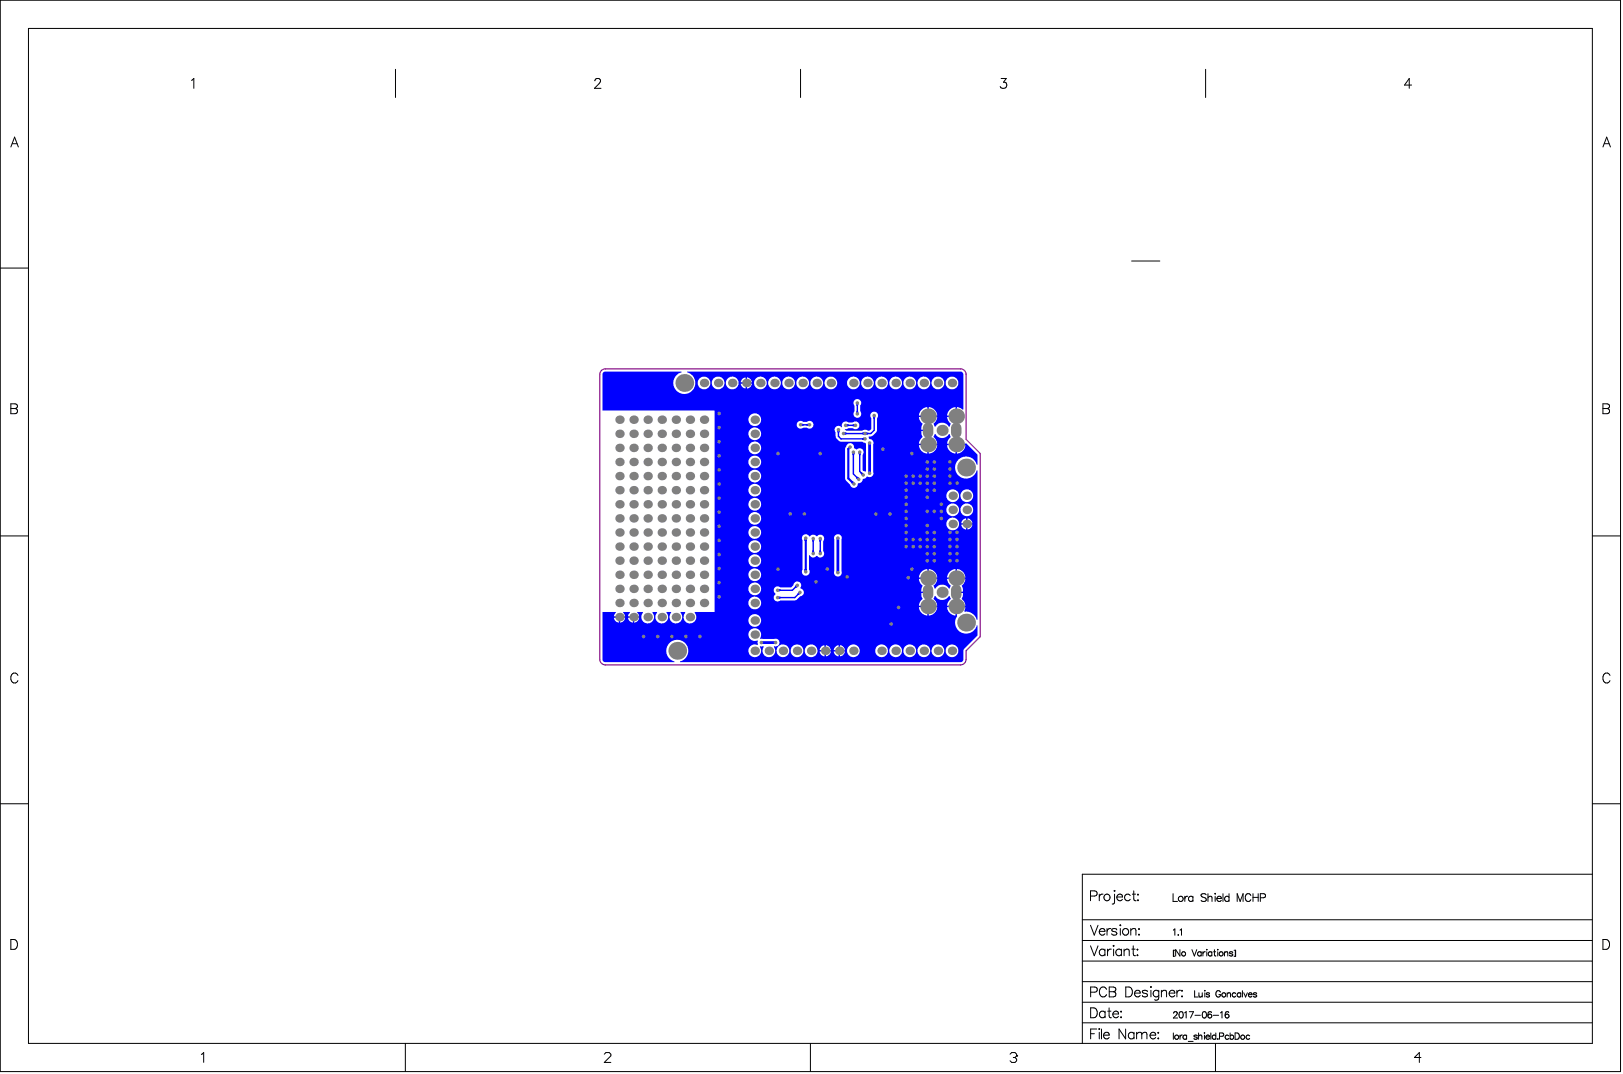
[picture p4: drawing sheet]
<svg xmlns="http://www.w3.org/2000/svg" width="487mm" height="322mm" viewBox="0 0 487 322" stroke-linecap="round" stroke-linejoin="round" font-family="sans-serif">
<g fill="none" stroke="#000" stroke-width=".3">
<path d="M.1 .1h486v321.3h-486zM8.5 8.5h469.1v304.4h-469.1zM57.4 24.1l.7-.6v3M118.6 20.8v8.4M178.4 24.2l.2-.4 .4-.3h.6l.4 .3a.92 .92 0 0 1-.3 1.3l-1.4 1.4h2M240.1 20.8v8.4M300.3 23.5h1.5l-.8 1.2a.99 .99 0 0 1 .9 1.3 .99 .99 0 0 1-1.6 .4l-.3-.5M361.6 20.8v8.4M423.4 25.5h-2.1l1.4-2v3M3.3 44.1l1.1-3 1.1 3M3.7 43.1h1.4M480.8 44.1l1.1-3 1.2 3"/>
<path d="M481.2 43.1h1.4M339.4 78.3h8.5M.1 80.4h8.4M3.3 121.1h1.2l.6 .3 .1 .6-.3 .4-.4 .1a.78 .78 0 0 1 .8 .8 .78 .78 0 0 1-.8 .8h-1.2zM3.3 122.5h1.2M480.8 121.1h1.3l.5 .3 .2 .6-.3 .4-.4 .1a.78 .78 0 0 1 .7 .8 .78 .78 0 0 1-.7 .8h-1.3zM480.8 122.5h1.3M.1 160.7h8.4M477.6 160.7h8.5M5.4 202.6a1.09 1.09 0 0 0-1.3-.8 1.09 1.09 0 0 0-.8 1.2 1.3 1.3 0 0 0 .2 1.4 1.3 1.3 0 0 0 1.4 .3l.5-.6M482.9 202.6a1.09 1.09 0 0 0-1.2-.8 1.09 1.09 0 0 0-.9 1.2 1.3 1.3 0 0 0 .3 1.4 1.3 1.3 0 0 0 1.4 .3l.4-.6M.1 241h8.4"/>
<path d="M477.6 241h8.5M324.7 275.8h152.9M327.1 268.7h1.3a.78 .78 0 0 0 .7-.8 .78 .78 0 0 0-.7-.7h-1.3v2.9M327.1 277.5l1.1 2.9 1.2-2.9M329.7 268.2v1.9M329.7 279.3a.93 .93 0 0 0 .6 1.1 .93 .93 0 0 0 1.1-.4M329.9 278.9a.82 .82 0 0 1 .9-.4 .82 .82 0 0 1 .6 .8h-1.7zM330.9 268.2a.95 .95 0 0 0-1.2 .8M332.1 278.5v1.9M333.2 278.5a.95 .95 0 0 0-1.1 .8M334.3 267v.3zM334.3 268.2v2.3l-.1 .5-.6 .1"/>
<path d="M335 278.9a.89 .89 0 0 0-1.5 0l.1 .3 1.3 .4 .1 .4a.89 .89 0 0 1-1.5 0M335 269a.93 .93 0 0 0 .6 1.1 .93 .93 0 0 0 1.1-.4M335.1 268.6a.82 .82 0 0 1 1-.5 .82 .82 0 0 1 .6 .9h-1.7zM336 277.3v.3zM336 278.5v1.9M339 268.6a.94 .94 0 0 0-1.4-.2 .94 .94 0 0 0 0 1.4 .94 .94 0 0 0 1.4-.1M339.2 279l.7-.5 .7 .1 .1 1.8M339.2 278.5v1.9M339.7 268.2h.9M340.1 267.2v2.4l.1 .4 .6 .1M341.3 268.2v.2zM341.3 269.8v.3z"/>
<path d="M341.7 278.5v.3zM351.9 268v2.3h1.3M352 278.9l.4-.3v1.9M353.9 278.9l.5-.3v1.9M355.4 268.8v1.5M356.3 268.8a.75 .75 0 0 0-.9 .7M357.8 269.1a.74 .74 0 0 0-1.1-.1 .74 .74 0 0 0 0 1.1 .74 .74 0 0 0 1.1-.1M357.8 268.8v1.5M361.8 268.3a.87 .87 0 0 0-.8-.3 .87 .87 0 0 0-.7 .6l.2 .3 1.1 .4 .2 .7a1.02 1.02 0 0 1-1.5 0M362.3 269.2l.6-.4 .5 .1 .2 1.4M362.3 268v2.3M364.5 267.9v.2z"/>
<path d="M364.5 268.8v1.5M365 269.5v.2a.71 .71 0 0 0 .6 .6 .71 .71 0 0 0 .7-.3M365.4 268.9h.7l.2 .6h-1.3zM366.8 268v2.3M368.7 269.1a.74 .74 0 0 0-1.1-.1 .74 .74 0 0 0 0 1.1 .74 .74 0 0 0 1.1-.1M368.7 268v2.3M371.1 270.3v-2.3l.9 2.3 .9-2.3v2.3M375.2 268.6a.85 .85 0 0 0-1-.6 .85 .85 0 0 0-.7 .9v.6a.85 .85 0 0 0 .7 .8 .85 .85 0 0 0 1-.5M375.9 268v2.3M375.9 269.1h1.5M377.4 268v2.3M378 269.2h1a.61 .61 0 0 0 .6-.6 .61 .61 0 0 0-.6-.6h-1v2.3"/>
<path d="M477.6 262.2h-152.9v50.7M3.3 281.8h.9a1.58 1.58 0 0 1 1.1 1.4 1.58 1.58 0 0 1-1.1 1.5h-.9zM324.7 294.4h152.9M324.7 288.2h152.9M324.7 282h152.9M327.1 283.7l1.1 2.9 1.2-2.9M327.1 297.5h1.3a.78 .78 0 0 0 .7-.7 .78 .78 0 0 0-.7-.8h-1.3v3M331.4 284.6v2M331.4 285.1a.94 .94 0 0 0-1.4-.2 .94 .94 0 0 0 0 1.4 .94 .94 0 0 0 1.4-.1M331.9 296.7a1.09 1.09 0 0 0-1.2-.7 1.09 1.09 0 0 0-.9 1.1 1.29 1.29 0 0 0 .3 1.4 1.29 1.29 0 0 0 1.4 .3l.4-.5M332.2 284.6v2M332.7 296h1.3l.6 .3v.8l-.6 .3a.78 .78 0 0 1 .7 .8 .78 .78 0 0 1-.7 .8h-1.3z"/>
<path d="M332.7 297.4h1.3M333.3 284.6a.95 .95 0 0 0-1.1 .9M333.9 283.7h.3zM334 284.6v2M336.4 285.1a.94 .94 0 0 0-1.4-.2 .94 .94 0 0 0 0 1.4 .94 .94 0 0 0 1.4-.1M336.4 284.6v2M337.2 285.2l.7-.6 .7 .2 .1 1.8M337.2 284.6v2M337.7 296h1a1.58 1.58 0 0 1 1 1.5 1.58 1.58 0 0 1-1 1.5h-1zM339.5 284.6h1M339.9 283.7v2.3l.2 .5 .5 .1M340.3 297.8a.93 .93 0 0 0 .6 1.1 .93 .93 0 0 0 1.1-.4"/>
<path d="M340.5 297.4a.82 .82 0 0 1 .9-.4 .82 .82 0 0 1 .6 .8h-1.7zM341.2 286.3v.3zM341.2 284.6v.3zM341.7 280.2v.2zM344.2 297.4a.89 .89 0 0 0-1.6 0l.2 .3 1.2 .4 .2 .4a.89 .89 0 0 1-1.6 0M345.2 295.9v.2zM345.2 297v2M347.6 297.4a.94 .94 0 0 0-1.4-.1 .94 .94 0 0 0 0 1.4 .94 .94 0 0 0 1.4-.2M347.6 297v2.2a.78 .78 0 0 1-.5 .7 .78 .78 0 0 1-.8-.1M348.4 297.5l.7-.5 .7 .1 .1 1.9M348.4 297v2M350.7 297.8a.93 .93 0 0 0 .5 1.1 .93 .93 0 0 0 1.2-.4"/>
<path d="M351.1 297.1a.78 .78 0 0 1 .9-.1 .78 .78 0 0 1 .4 .8h-1.7zM352 285v1.8M352.4 285h-.4v1.8h.4M353 297v2M353.4 280.4h.1zM353.9 284.8v1.9l-1.2-1.9v1.9M354.1 297a.95 .95 0 0 0-1.1 .8M354.4 298.8h.3zM354.6 297v.3zM357.5 284.8l.8 1.9 .7-1.9M358.3 297.1v1.9h1.1M359.6 297.7l.1 1.2 .5 .1 .4-.4"/>
<path d="M360.3 285.7a.61 .61 0 0 0-.9-.1 .61 .61 0 0 0 0 .9 .61 .61 0 0 0 .9-.1M360.3 285.4v1.3M360.6 297.7v1.3M360.8 285.4v1.3M361.4 297v.2zM361.4 297.7v1.3M361.5 285.4l-.4 .1-.3 .5M362 284.7v.2zM362 285.4v1.3M362.8 298l-.3-.3-.7 .3 .9 .5v.4l-.5 .1-.4-.3M363.5 285.4v1.3M363.5 285.7a.61 .61 0 0 0-.9-.1 .61 .61 0 0 0 0 .9 .61 .61 0 0 0 .9-.1"/>
<path d="M364 285.4h.6M364.3 284.8v1.5l.1 .3 .3 .1M365.2 284.8h.2zM365.3 285.4v1.3M366.1 297.6a.7 .7 0 0 0-.8-.5 .7 .7 0 0 0-.6 .7v.5a.68 .68 0 0 0 .7 .7 .68 .68 0 0 0 .7-.7h-.5M367.3 285.4v1.3M367.3 285.8l.4-.4 .5 .1 .1 1.2M368.1 298.1l.5-.4 .4 .1 .1 1.2M368.1 297.7v1.3M369.8 285.7l-.4-.3-.6 .3 .9 .5v.4l-.6 .1-.3-.3M370.2 285h.4v1.8h-.4M370.5 285v1.8"/>
<path d="M370.7 298a.61 .61 0 0 0-.9-.1 .61 .61 0 0 0 0 .9 .61 .61 0 0 0 .9-.1M372.2 298a.61 .61 0 0 0-.9-.1 .61 .61 0 0 0 0 .9 .61 .61 0 0 0 .9-.1M372.2 297.7v1.3M372.7 297.1v1.9M373.1 297.7l.5 1.3 .6-1.3M374.5 298.3l.1 .4 .3 .3 .7-.3M374.7 297.8h.7l.2 .5h-1.1zM377 298l-.4-.3-.6 .3 .9 .5v.4l-.6 .1-.3-.3M480.8 281.8h1a1.58 1.58 0 0 1 1 1.4 1.58 1.58 0 0 1-1 1.5h-1zM60.4 316.2l.7-.5v2.9M121.6 312.9v8.5M181.3 316.2l.5-.5h.9l.5 .5v.4l-1.9 2h1.9"/>
<path d="M243.1 312.9v8.5M303 316.2l.5-.5h1l.4 .5v.4M304 317.1h.5M304.5 317.1l.4 .5v.5l-.4 .5h-1l-.5-.5M304.9 316.6h.1M304.9 316.6l-.4 .5M324.7 306.7h152.9M324.7 300.6h152.9M327.1 302.3h1a1.58 1.58 0 0 1 1.1 1.4 1.58 1.58 0 0 1-1.1 1.5h-1zM327.1 310h1.2M329 308.6h-1.9v3M329.7 308.5v.2z"/>
<path d="M329.7 309.6v2M330.4 308.6v3M331 310.4a.93 .93 0 0 0 .6 1.1 .93 .93 0 0 0 1.1-.4M331.2 310a.82 .82 0 0 1 .9-.4 .82 .82 0 0 1 .6 .8h-1.7zM331.5 303.7a.94 .94 0 0 0-1.4-.2 .94 .94 0 0 0 0 1.4 .94 .94 0 0 0 1.4-.1M331.5 303.2v2M332.3 303.2h.9M332.7 302.3v2.4l.1 .4 .6 .1M333.8 304.1a.93 .93 0 0 0 .6 1 .93 .93 0 0 0 1.1-.3M334.2 303.4a.78 .78 0 0 1 .9-.1 .78 .78 0 0 1 .4 .8h-1.7zM336.3 303.2v.3zM336.3 304.9v.3z"/>
<path d="M337.6 308.6v3l-1.9-3v3M340.1 310a.94 .94 0 0 0-1.3-.1 .94 .94 0 0 0 0 1.4 .94 .94 0 0 0 1.3-.2M340.1 309.6v2M340.9 310.1l.7-.5 .7 .1 .2 .4M340.9 309.6v2M342.5 310.1l.7-.5 .7 .1 .1 1.9M342.5 310.1v1.5M345 310.4a.93 .93 0 0 0 .5 1.1 .93 .93 0 0 0 1.2-.4M345.4 309.7a.78 .78 0 0 1 .9-.1 .78 .78 0 0 1 .4 .8h-1.7zM347.4 309.6v.3zM347.4 311.3v.3zM352 309.8v1.9"/>
<path d="M352 303.8l.4-.4 .6 .1 .1 .3-.2 .6-.9 .9h1.2M353.9 303.5l.3-.1a.98 .98 0 0 1 .7 .9 .98 .98 0 0 1-.7 1 1.21 1.21 0 0 1-.3-1.8zM353.9 310.4v1.3M354.7 310.4l-.5 .1-.3 .5M355.3 303.8l.5-.4v1.9M355.9 310.7a.61 .61 0 0 0-.9-.1 .61 .61 0 0 0 0 .9 .61 .61 0 0 0 .9-.1M355.9 310.4v1.3M356.4 312.3h1.5M356.7 303.4h1.3l-.9 1.9M358.4 304.5h1.7M359.1 310.7l-.3-.3-.7 .3 .9 .4v.5l-.5 .1-.4-.3M359.5 310.8l.5-.4 .4 .1 .1 1.2"/>
<path d="M359.5 309.8v1.9M360.9 303.5l.3-.1a.98 .98 0 0 1 .7 .9 .98 .98 0 0 1-.7 1 1.22 1.22 0 0 1-.3-1.8zM361.3 309.7v.2zM361.3 310.4v1.3M361.7 311l.1 .4 .4 .3 .6-.3M361.8 310.7l.6-.3 .4 .6h-1.1zM363.2 309.8v1.9M363.4 303.7l-.5-.3a.96 .96 0 0 0-.6 1.3M363.9 304.5h1.6M364.6 312.9v8.5M364.7 309.8v1.9M364.7 310.7a.61 .61 0 0 0-.9-.1 .61 .61 0 0 0 0 .9 .61 .61 0 0 0 .9-.1"/>
<path d="M365.2 311.6h.2zM365.8 310.8l1.1-.1 .1-.7-1.2-.2v1.9M366.1 303.8l.5-.4v1.9M368.6 310.7a.61 .61 0 0 0-.9-.1 .61 .61 0 0 0 0 .9 .61 .61 0 0 0 .9-.1M368.6 303.7l-.6-.3a.96 .96 0 0 0-.5 1.3M369 310.7a.61 .61 0 0 1 .9-.1 .61 .61 0 0 1 0 .9 .61 .61 0 0 1-.9-.1M369 309.8v1.9M370.5 309.8h.6a1.02 1.02 0 0 1 .7 .9 1.02 1.02 0 0 1-.7 1h-.6zM374.9 310.7a.61 .61 0 0 0-.9-.1 .61 .61 0 0 0 0 .9 .61 .61 0 0 0 .9-.1M426.2 317.1h-1.9l1.4-1.4v2.9"/>
<circle cx="332" cy="269.1" r=".98"/>
<circle cx="337.7" cy="279.5" r=".96"/>
<circle cx="354.1" cy="269.6" r=".77"/>
<circle cx="355" cy="286" r=".63"/>
<circle cx="366.3" cy="286.1" r=".62"/>
<circle cx="367.1" cy="298.4" r=".63"/>
<circle cx="353" cy="311.1" r=".62"/>
<circle cx="362.9" cy="304.7" r=".59"/>
<circle cx="368.1" cy="304.7" r=".59"/>
<circle cx="372.8" cy="311.1" r=".62"/>
</g>
<path d="M180.4 111.1l1.2-.5h106.5l1.2 .5 .5 1.2v19.5l4.2 4.2v54.9l-4.2 4.3v2.5l-.5 1.2-1.2 .5h-106.5l-1.2-.5-.5-1.2v-85.4z" fill="none" stroke="#800080" stroke-width=".34"/>
<g fill="#00f">
<path d="M233.6 178.8l.5 .2v.4l-.5 .2z"/>
<path d="M239.4 177.6l.6 .6-.5 .2-.3-.3z"/>
<path d="M238.6 175.5l.6 .6-.5 .2-.3-.3z"/>
<path d="M241.4 170.6h.6l.1 .6h-.8z"/>
<path d="M243.7 165.1h.4l.3 .6h-.9z"/>
<path d="M243.5 161.8h.9l-.3 .6h-.4z"/>
<path d="M241.3 161.7h.8l-.1 .5h-.6z"/>
<path d="M241.9 127.2l.6-.2v.8l-.6-.2z"/>
<path d="M245.8 165.1h.5l.2 .6h-.9z"/>
<path d="M245.6 161.8h.9l-.2 .6h-.5z"/>
<path d="M255.8 144.3l.4 .3-.6 .6-.3-.4z"/>
<path d="M255.7 127.3l.6-.2v.9l-.6-.2z"/>
<path d="M257 123.2h.4l.2 .6h-.9z"/>
<path d="M256.7 121.2h.9l-.2 .5h-.4z"/>
<path d="M258.4 141.6l.6 .3-.6 .6-.3-.6z"/>
<path d="M258.6 131.4l.6-.2v.8l-.6-.2z"/>
<path d="M261.8 124.9h.8l-.2 .6h-.4z"/>
<path d="M233.6 176.6l.5 .2v.4l-.5 .2z"/>
<path d="M253.3 129.6l.6 .2v.4l-.6 .2z"/>
<path d="M257.1 143l.6 .2-.6 .6-.3-.5z"/>
<path d="M255.6 135.9h.8l-.2 .6h-.4z"/>
<path d="M259.8 129.6l.6 .2v.4l-.6 .2z"/>
<path d="M258.6 129.8l.6-.2v.8l-.6-.2z"/>
<path d="M240.4 127l.6 .2v.4l-.6 .2z"/>
<path d="M254 127.1l.6 .2v.5l-.6 .2z"/>
<path d="M251.1 129.2h.8l-.2 .6h-.4z"/>
<path d="M257.5 135.9h.8l-.2 .6h-.4z"/>
<path d="M181 111.7l.5-.3h22.9v.3a3.3 3.3 0 0 0-1.9 5 3.3 3.3 0 0 0 5.5 0 3.3 3.3 0 0 0-1.9-5v-.3h82.1a.83 .83 0 0 1 .8 .9v10.5l-2-.7v2.7l-.2 .2h-2.7l.4 1.4 .7 .7-.3 .8-.3 .1a2.3 2.3 0 0 0-4 0l-.2-.1-.4-.8 .7-.7 .4-1.4h-5.5l.5 1.4 .7 .7-.4 .7v1.1h2v.4h-2v1l.4 .7-.7 .8-.5 1.3h5.5l-.4-1.3-.7-.8 .4-.8h.2a2.3 2.3 0 0 0 4 0h.3l.3 .8-.7 .8-.4 1.3h5.5l.2-.2 3.4 3.4v3.1h-.2a3.3 3.3 0 0 0-5.1-1.9 3.3 3.3 0 0 0 0 5.4 3.3 3.3 0 0 0 5.1-1.9l.2 .1v44.8h-.2a3.3 3.3 0 0 0-3.7-2.5l-.1-.2 .4-1.1h-2.6v2.6a3.4 3.4 0 0 0 1.3 5 3.4 3.4 0 0 0 4.7-2.2l.2 .1v3l-4.2 4.3v2.9a.83 .83 0 0 1-.9 .8h-84.1v-.2a3.3 3.3 0 0 0 1.9-5.1 3.3 3.3 0 0 0-5.5 0 3.3 3.3 0 0 0 1.9 5.1v.2h-20.8a.83 .83 0 0 1-.8-.9v-14.2h4l-.6 1.3h3.4l-.5-1.3h1.9l-.5 1.3h3.3l-.5-1.3h1.6l.1 .2a1.91 1.91 0 0 0 0 2.7 1.91 1.91 0 0 0 2.7 0 1.91 1.91 0 0 0 .1-2.7v-.2h1.3l.1 .2a1.91 1.91 0 0 0 .1 2.7 1.91 1.91 0 0 0 2.6 0 1.91 1.91 0 0 0 .1-2.7l.1-.2h1.3v.2a1.91 1.91 0 0 0 .1 2.7 1.91 1.91 0 0 0 2.7 0 1.91 1.91 0 0 0 0-2.7l.1-.2h1.3l.1 .2a1.91 1.91 0 0 0 0 2.7 1.91 1.91 0 0 0 2.7 0 1.91 1.91 0 0 0 0-2.7l.1-.2h6v-60.4h-33.7v-10.8zM224.1 113.2v1.4h1.4v-.2a1.67 1.67 0 0 0-1.4-1.2zM222.7 113.6l-.5 1h1.4v-1.4zM224.1 115.1v1.4h.2a1.67 1.67 0 0 0 1.2-1.4zM222.2 115.1v.2a1.67 1.67 0 0 0 1.4 1.2v-1.4zM283.6 114.8a1.95 1.95 0 0 0 3.9 0 1.95 1.95 0 0 0-3.9 0zM279.4 114.8a1.95 1.95 0 0 0 3.9 0 1.95 1.95 0 0 0-3.9 0zM275.2 114.8a1.92 1.92 0 0 0 3.8 0 1.92 1.92 0 0 0-3.8 0zM271 114.8a1.92 1.92 0 0 0 3.8 0 1.92 1.92 0 0 0-3.8 0zM266.7 114.8a1.95 1.95 0 0 0 3.9 0 1.95 1.95 0 0 0-3.9 0zM262.5 114.8a1.95 1.95 0 0 0 3.9 0 1.95 1.95 0 0 0-3.9 0zM258.3 114.8a1.92 1.92 0 0 0 3.8 0 1.92 1.92 0 0 0-3.8 0zM254.1 114.8a1.92 1.92 0 0 0 3.8 0 1.92 1.92 0 0 0-3.8 0zM247.3 114.8a1.92 1.92 0 0 0 3.8 0 1.92 1.92 0 0 0-3.8 0zM243.1 114.8a1.92 1.92 0 0 0 3.8 0 1.92 1.92 0 0 0-3.8 0zM238.8 114.8a1.95 1.95 0 0 0 3.9 0 1.95 1.95 0 0 0-3.9 0zM234.6 114.8a1.95 1.95 0 0 0 3.9 0 1.95 1.95 0 0 0-3.9 0zM230.4 114.8a1.92 1.92 0 0 0 3.8 0 1.92 1.92 0 0 0-3.8 0zM226.2 114.8a1.92 1.92 0 0 0 3.8 0 1.92 1.92 0 0 0-3.8 0zM217.7 114.8a1.95 1.95 0 0 0 3.9 0 1.95 1.95 0 0 0-3.9 0zM213.5 114.8a1.92 1.92 0 0 0 3.8 0 1.92 1.92 0 0 0-3.8 0zM209.3 114.8a1.92 1.92 0 0 0 3.8 0 1.92 1.92 0 0 0-3.8 0zM278.6 122.1v2.5h2.5a2.71 2.71 0 0 0-2.5-2.5zM284.9 122.9l-.6 .9-.2 .8h2.5v-2.5l-.8 .2zM276.4 122.9l-.6 .9-.2 .8h2.6v-2.5l-.9 .2zM256.3 120a1.63 1.63 0 0 0 0 1.7v1.6a1.2 1.2 0 0 0 0 1.7 1.2 1.2 0 0 0 1.7 0 1.2 1.2 0 0 0 0-1.7v-1.6a1.36 1.36 0 0 0-.8-2zM239.3 126.6a1.2 1.2 0 0 0 .1 1.6 1.2 1.2 0 0 0 1.6 .1h1a1.2 1.2 0 0 0 1.7-.1 1.2 1.2 0 0 0 0-1.7 1.2 1.2 0 0 0-1.7 0h-1.1a1.18 1.18 0 0 0-1.6 .1zM224.5 125.9a1.92 1.92 0 0 0 3.8 0 1.92 1.92 0 0 0-3.8 0zM250.7 128a1.63 1.63 0 0 0-.1 1.7 2.25 2.25 0 0 0 1.7 2.8h6.3l1.1 .5 .1 8.3-.2 .1-.9-.4v-4.5a1.27 1.27 0 0 0-.1-1.8 1.27 1.27 0 0 0-1.8 .1l-.5-.3a1.29 1.29 0 0 0-.6-1.4 1.29 1.29 0 0 0-1.5 .1l-.7 1.4v8.9l.3 .6 1.2 1.2a1.19 1.19 0 0 0 1.3 1 1.19 1.19 0 0 0 1-1.2 1.76 1.76 0 0 0 1.6-1.5l.6-.1 .5-.5a1.31 1.31 0 0 0 1.4-.1 1.31 1.31 0 0 0 .6-1.3l-.1-8.3a1.17 1.17 0 0 0-1.1-1.6l-.2-.8h.6a2.83 2.83 0 0 0 1.8-1.6l.1-3.8a1.2 1.2 0 0 0 0-1.7 1.2 1.2 0 0 0-1.7 0 1.2 1.2 0 0 0 0 1.7v3.2l-.5 .4-1.4-.3-.9 .3h-4.7l-.5-.2 .1-.2 1-.3h1.2a1.2 1.2 0 0 0 1.7 0 1.2 1.2 0 0 0 0-1.7 1.2 1.2 0 0 0-1.7 0h-1.2a1.36 1.36 0 0 0-2 .9l.1 .4-.2 .2-.9-.5zM224.5 130.1a1.92 1.92 0 0 0 3.8 0 1.92 1.92 0 0 0-3.8 0zM287 133.5v2.5a2.71 2.71 0 0 0 2.6-2.5zM278.6 133.5v2.5a2.71 2.71 0 0 0 2.5-2.5zM284.1 133.5a2.71 2.71 0 0 0 2.5 2.5v-2.5zM275.6 133.5a2.71 2.71 0 0 0 2.6 2.5v-2.5zM224.5 134.3a1.92 1.92 0 0 0 3.8 0 1.92 1.92 0 0 0-3.8 0zM224.5 138.6a1.92 1.92 0 0 0 3.8 0 1.92 1.92 0 0 0-3.8 0zM224.5 142.8a1.92 1.92 0 0 0 3.8 0 1.92 1.92 0 0 0-3.8 0zM224.5 147a1.92 1.92 0 0 0 3.8 0 1.92 1.92 0 0 0-3.8 0zM288.1 148.7a1.92 1.92 0 0 0 3.8 0 1.92 1.92 0 0 0-3.8 0zM283.9 148.7a1.92 1.92 0 0 0 3.8 0 1.92 1.92 0 0 0-3.8 0zM224.5 151.2a1.92 1.92 0 0 0 3.8 0 1.92 1.92 0 0 0-3.8 0zM288.1 152.9a1.92 1.92 0 0 0 3.8 0 1.92 1.92 0 0 0-3.8 0zM283.9 152.9a1.92 1.92 0 0 0 3.8 0 1.92 1.92 0 0 0-3.8 0zM290.2 155.4v1.5h1.5l-.1-.2a1.67 1.67 0 0 0-1.4-1.3zM288.8 155.9l-.5 1h1.5v-1.5zM224.5 155.5a1.92 1.92 0 0 0 3.8 0 1.92 1.92 0 0 0-3.8 0zM290.2 157.3v1.5h.2a1.67 1.67 0 0 0 1.3-1.5zM288.3 157.3l.1 .3a1.67 1.67 0 0 0 1.4 1.2v-1.5zM283.9 157.1a1.92 1.92 0 0 0 3.8 0 1.92 1.92 0 0 0-3.8 0zM224.5 159.7a1.92 1.92 0 0 0 3.8 0 1.92 1.92 0 0 0-3.8 0zM224.5 163.9a1.92 1.92 0 0 0 3.8 0 1.92 1.92 0 0 0-3.8 0zM240.9 160.6a1.23 1.23 0 0 0-.2 1.4v8.8a1.2 1.2 0 0 0 1 1.9 1.2 1.2 0 0 0 1-1.9v-4.2l.2-.1a1.15 1.15 0 0 0 2 .2h.2a1.19 1.19 0 0 0 1.7 .1 1.19 1.19 0 0 0 .1-1.6v-2.8a1.19 1.19 0 0 0-.1-1.7 1.19 1.19 0 0 0-1.7 .1h-.2a1.15 1.15 0 0 0-1.9 .1h-.2a1.21 1.21 0 0 0-1.9-.3zM224.5 168.1a1.92 1.92 0 0 0 3.8 0 1.92 1.92 0 0 0-3.8 0zM250.5 160.6l-.3 .8 .1 9.9a1.17 1.17 0 0 0 1 1.6 1.17 1.17 0 0 0 1.1-1.6v-9.5a1.17 1.17 0 0 0-.4-1.4 1.17 1.17 0 0 0-1.5 .2zM287 170.7v2.5h2.6a2.71 2.71 0 0 0-2.6-2.5zM278.6 170.7v2.5h2.5a2.71 2.71 0 0 0-2.5-2.5zM284.9 171.4l-.6 .9-.2 .9h2.5v-2.5l-.8 .1zM276.4 171.4l-.6 .9-.2 .9h2.6v-2.5l-.9 .1zM224.5 172.4a1.92 1.92 0 0 0 3.8 0 1.92 1.92 0 0 0-3.8 0zM232.4 176.2a1.38 1.38 0 0 0 .2 2 1.21 1.21 0 0 0-.3 1.7 1.21 1.21 0 0 0 1.8 .2l4.6-.1 1.3-1.1a1.22 1.22 0 0 0 1-1.1 1.22 1.22 0 0 0-.9-1.3v-.2a1.17 1.17 0 0 0-.6-1.8 1.17 1.17 0 0 0-1.6 1l-.6 .7-3.3-.1a1.18 1.18 0 0 0-1.6 .1zM275.6 173.6l.5 1.3 .7 .8-.4 .7v1h2v.4h-2v1.1l.4 .7-.7 .7-.5 1.3h5.5l-.4-1.3-.7-.7 .4-.9h.2a2.3 2.3 0 0 0 4 0h.3l.3 .9-.7 .7-.4 1.3h5.5l-.5-1.3-.7-.7 .4-.7 .1-1.1h-2.1v-.4h2.1l-.1-1-.4-.7 .7-.8 .5-1.3h-5.5l.4 1.3 .7 .8-.3 .8h-.3a2.3 2.3 0 0 0-4 0h-.2l-.4-.8 .7-.8 .4-1.3zM224.5 176.6a1.92 1.92 0 0 0 3.8 0 1.92 1.92 0 0 0-3.8 0zM224.5 180.8a1.92 1.92 0 0 0 3.8 0 1.92 1.92 0 0 0-3.8 0zM278.6 182.1v2.5a2.71 2.71 0 0 0 2.5-2.5zM284.1 182.1a2.71 2.71 0 0 0 2.5 2.5v-2.5zM275.6 182.1a2.71 2.71 0 0 0 2.6 2.5v-2.5zM190.3 185.3v1.4h.2a1.67 1.67 0 0 0 1.2-1.4zM188.4 185.3v.2a1.67 1.67 0 0 0 1.4 1.2v-1.4zM186 185.3v1.4h.3a1.67 1.67 0 0 0 1.2-1.4zM184.1 185.3l.1 .2a1.67 1.67 0 0 0 1.4 1.2v-1.4zM224.5 186.1a1.92 1.92 0 0 0 3.8 0 1.92 1.92 0 0 0-3.8 0zM225 189a1.91 1.91 0 0 0-.2 2.4 1.91 1.91 0 0 0 2.4 .7l.1 .1-.1 1.3a1.91 1.91 0 0 0-2.7 1.5 1.91 1.91 0 0 0 2.4 2 1.91 1.91 0 0 0 1-3l1.1-.2 .1 .2a1.91 1.91 0 0 0 .2 2.6 1.91 1.91 0 0 0 2.6 0 1.91 1.91 0 0 0 .2-2.6l.1-.2a1.17 1.17 0 0 0 1.6-1.1 1.17 1.17 0 0 0-1.6-1.1h-3.4l-.8-.2a1.91 1.91 0 0 0-.4-2.6 1.91 1.91 0 0 0-2.6 .2zM252 193.5v1.5h1.4v-.3a1.67 1.67 0 0 0-1.4-1.2zM247.7 193.5v1.5h1.5v-.3a1.67 1.67 0 0 0-1.5-1.2zM246.3 194l-.5 1h1.5v-1.5zM250.5 194l-.4 1h1.4v-1.5zM252 195.4v1.5l.2-.1a1.67 1.67 0 0 0 1.2-1.4zM247.7 195.4v1.5l.3-.1a1.67 1.67 0 0 0 1.2-1.4zM245.8 195.4l.1 .2a1.67 1.67 0 0 0 1.4 1.3v-1.5zM250.1 195.4v.2a1.67 1.67 0 0 0 1.4 1.3v-1.5zM283.6 195.2a1.95 1.95 0 0 0 3.9 0 1.95 1.95 0 0 0-3.9 0zM279.4 195.2a1.95 1.95 0 0 0 3.9 0 1.95 1.95 0 0 0-3.9 0zM275.2 195.2a1.92 1.92 0 0 0 3.8 0 1.92 1.92 0 0 0-3.8 0zM271 195.2a1.92 1.92 0 0 0 3.8 0 1.92 1.92 0 0 0-3.8 0zM266.7 195.2a1.95 1.95 0 0 0 3.9 0 1.95 1.95 0 0 0-3.9 0zM262.5 195.2a1.95 1.95 0 0 0 3.9 0 1.95 1.95 0 0 0-3.9 0zM254.1 195.2a1.92 1.92 0 0 0 3.8 0 1.92 1.92 0 0 0-3.8 0zM241.4 195.2a1.92 1.92 0 0 0 3.8 0 1.92 1.92 0 0 0-3.8 0zM237.2 195.2a1.92 1.92 0 0 0 3.8 0 1.92 1.92 0 0 0-3.8 0zM232.9 195.2a1.95 1.95 0 0 0 3.9 0 1.95 1.95 0 0 0-3.9 0z"/>
</g>
<path d="M240.1 127.4h2.7M251.5 128.9v2l.8 .7h7.2M253.7 127.6h2.9M256 135.6v6.5l1.6 1.7M257.2 120.8v3.3M257.9 135.6v5.8l1 1M262.2 124.6v4.4l-1 1h-8.2M239.2 175.5l-1.5 1.5h-4.5M240 177.7l-1.6 1.5h-5.2M243.9 161.5v4.5M246 161.5v4.5" fill="none" stroke="#00f" stroke-width=".42"/>
<path d="M255 134.1l-.5 .5v8.9l1.6 1.6M241.7 161.4v10.1" fill="none" stroke="#00f" stroke-width=".64"/>
<path d="M260.8 132.8v9.1M251.3 161.4v10.3M228.4 192.7h4.3" fill="none" stroke="#00f" stroke-width=".85"/>
<g fill="#808080">
<circle cx="197.3" cy="190.9" r=".53"/>
<circle cx="193.1" cy="190.9" r=".53"/>
<circle cx="201.5" cy="190.9" r=".53"/>
<circle cx="205.7" cy="190.9" r=".53"/>
<circle cx="210" cy="190.9" r=".53"/>
<circle cx="278.2" cy="149.1" r=".53"/>
<circle cx="278.2" cy="147" r=".53"/>
<circle cx="278.2" cy="153.4" r=".53"/>
<circle cx="278.2" cy="157.6" r=".53"/>
<circle cx="278.2" cy="159.7" r=".53"/>
<circle cx="273.5" cy="136" r=".53"/>
<circle cx="273.5" cy="170.7" r=".53"/>
<circle cx="254.1" cy="173" r=".53"/>
<circle cx="244.8" cy="174.5" r=".53"/>
<circle cx="248.2" cy="170.7" r=".53"/>
<circle cx="233.4" cy="170.7" r=".53"/>
<circle cx="233.4" cy="136" r=".53"/>
<circle cx="246" cy="136" r=".53"/>
<circle cx="264.8" cy="134.7" r=".53"/>
<circle cx="251.3" cy="171.7" r=".53"/>
<circle cx="251.3" cy="161.4" r=".53"/>
<circle cx="260.8" cy="141.9" r=".53"/>
<circle cx="260.8" cy="132.8" r=".53"/>
<circle cx="233.2" cy="179.2" r=".53"/>
<circle cx="240" cy="177.7" r=".53"/>
<circle cx="233.2" cy="177" r=".53"/>
<circle cx="267.3" cy="187.1" r=".53"/>
<circle cx="269.5" cy="182.2" r=".53"/>
<circle cx="272.4" cy="173.2" r=".53"/>
<circle cx="246" cy="166" r=".53"/>
<circle cx="243.9" cy="166" r=".53"/>
<circle cx="246" cy="161.5" r=".53"/>
<circle cx="243.9" cy="161.5" r=".53"/>
<circle cx="258.9" cy="142.4" r=".53"/>
<circle cx="257.9" cy="135.6" r=".53"/>
<circle cx="257.6" cy="143.8" r=".53"/>
<circle cx="256" cy="135.6" r=".53"/>
<circle cx="239.2" cy="175.5" r=".53"/>
<circle cx="241.7" cy="171.5" r=".53"/>
<circle cx="241.7" cy="161.4" r=".53"/>
<circle cx="256.1" cy="145.1" r=".53"/>
<circle cx="255" cy="134.1" r=".53"/>
<circle cx="256.6" cy="127.6" r=".53"/>
<circle cx="253.7" cy="127.6" r=".53"/>
<circle cx="253" cy="130" r=".53"/>
<circle cx="259.5" cy="130" r=".53"/>
<circle cx="262.2" cy="124.6" r=".53"/>
<circle cx="257.2" cy="120.8" r=".53"/>
<circle cx="257.2" cy="124.1" r=".53"/>
<circle cx="259.5" cy="131.6" r=".53"/>
<circle cx="251.5" cy="128.9" r=".53"/>
<circle cx="242.8" cy="127.4" r=".53"/>
<circle cx="240.1" cy="127.4" r=".53"/>
<circle cx="228.4" cy="192.7" r=".53"/>
<circle cx="232.7" cy="192.7" r=".53"/>
<circle cx="280.3" cy="147" r=".53"/>
<circle cx="280.3" cy="159.7" r=".53"/>
<circle cx="280.3" cy="153.4" r=".53"/>
<circle cx="282.4" cy="153.4" r=".53"/>
<circle cx="282.4" cy="151.2" r=".53"/>
<circle cx="282.4" cy="155.5" r=".53"/>
<circle cx="280.3" cy="161.8" r=".53"/>
<circle cx="280.3" cy="163.9" r=".53"/>
<circle cx="280.3" cy="166" r=".53"/>
<circle cx="280.3" cy="168.2" r=".53"/>
<circle cx="284.9" cy="159.7" r=".53"/>
<circle cx="284.9" cy="161.8" r=".53"/>
<circle cx="284.9" cy="163.9" r=".53"/>
<circle cx="285" cy="166" r=".53"/>
<circle cx="284.9" cy="168.1" r=".53"/>
<circle cx="280.3" cy="138.6" r=".53"/>
<circle cx="280.3" cy="140.7" r=".53"/>
<circle cx="280.3" cy="142.8" r=".53"/>
<circle cx="280.3" cy="144.9" r=".53"/>
<circle cx="285" cy="144.9" r=".53"/>
<circle cx="284.9" cy="142.8" r=".53"/>
<circle cx="284.9" cy="140.6" r=".53"/>
<circle cx="284.9" cy="138.5" r=".53"/>
<circle cx="215.7" cy="179" r=".53"/>
<circle cx="215.7" cy="174.7" r=".53"/>
<circle cx="215.7" cy="170.5" r=".53"/>
<circle cx="215.7" cy="162.1" r=".53"/>
<circle cx="215.7" cy="166.3" r=".53"/>
<circle cx="215.7" cy="153.6" r=".53"/>
<circle cx="215.7" cy="157.8" r=".53"/>
<circle cx="215.7" cy="145.1" r=".53"/>
<circle cx="215.7" cy="149.4" r=".53"/>
<circle cx="215.7" cy="136.7" r=".53"/>
<circle cx="215.7" cy="140.9" r=".53"/>
<circle cx="215.7" cy="128.2" r=".53"/>
<circle cx="215.7" cy="132.5" r=".53"/>
<circle cx="215.7" cy="124" r=".53"/>
<circle cx="237" cy="154.1" r=".53"/>
<circle cx="241.3" cy="154.1" r=".53"/>
<circle cx="262.7" cy="154.2" r=".53"/>
<circle cx="267" cy="154.2" r=".53"/>
<circle cx="278.2" cy="144.9" r=".53"/>
<circle cx="278.2" cy="142.8" r=".53"/>
<circle cx="278.2" cy="140.7" r=".53"/>
<circle cx="278.2" cy="138.6" r=".53"/>
<circle cx="278.2" cy="161.8" r=".53"/>
<circle cx="278.2" cy="163.9" r=".53"/>
<circle cx="278.2" cy="166" r=".53"/>
<circle cx="278.2" cy="168.2" r=".53"/>
<circle cx="276" cy="142.8" r=".53"/>
<circle cx="276" cy="144.9" r=".53"/>
<circle cx="273.9" cy="142.8" r=".53"/>
<circle cx="273.9" cy="144.9" r=".53"/>
<circle cx="276" cy="161.8" r=".53"/>
<circle cx="276" cy="163.9" r=".53"/>
<circle cx="273.9" cy="161.8" r=".53"/>
<circle cx="273.9" cy="163.9" r=".53"/>
<circle cx="271.8" cy="161.8" r=".53"/>
<circle cx="271.8" cy="163.9" r=".53"/>
<circle cx="271.8" cy="142.8" r=".53"/>
<circle cx="271.8" cy="144.9" r=".53"/>
<circle cx="271.8" cy="147" r=".53"/>
<circle cx="271.8" cy="149.1" r=".53"/>
<circle cx="271.8" cy="151.2" r=".53"/>
<circle cx="271.8" cy="153.4" r=".53"/>
<circle cx="271.8" cy="155.5" r=".53"/>
<circle cx="271.8" cy="157.6" r=".53"/>
<circle cx="271.8" cy="159.7" r=".53"/>
<circle cx="287.1" cy="144.9" r=".53"/>
<circle cx="287.1" cy="168.1" r=".53"/>
<circle cx="287.1" cy="166" r=".53"/>
<circle cx="287.1" cy="163.9" r=".53"/>
<circle cx="287.1" cy="161.8" r=".53"/>
<circle cx="287.1" cy="159.7" r=".53"/>
<circle cx="198.5" cy="180.8" r="1.27"/>
<circle cx="198.5" cy="176.6" r="1.27"/>
<circle cx="198.5" cy="168.1" r="1.27"/>
<circle cx="198.5" cy="163.9" r="1.27"/>
<circle cx="198.5" cy="155.5" r="1.27"/>
<circle cx="198.5" cy="151.2" r="1.27"/>
<circle cx="198.5" cy="147" r="1.27"/>
<circle cx="198.5" cy="142.8" r="1.27"/>
<circle cx="198.5" cy="138.6" r="1.27"/>
<circle cx="198.5" cy="134.3" r="1.27"/>
<circle cx="198.5" cy="125.9" r="1.27"/>
<circle cx="215.4" cy="114.8" r="1.27"/>
<circle cx="232.3" cy="114.8" r="1.27"/>
<circle cx="239.1" cy="195.2" r="1.27"/>
<circle cx="249.2" cy="114.8" r="1.27"/>
<circle cx="256" cy="195.2" r="1.27"/>
<circle cx="256" cy="114.8" r="1.27"/>
<circle cx="272.9" cy="195.2" r="1.27"/>
<circle cx="272.9" cy="114.8" r="1.27"/>
<circle cx="290" cy="152.9" r="1.27"/>
<circle cx="290" cy="148.7" r="1.27"/>
<circle cx="198.5" cy="185.1" r="1.27"/>
<circle cx="198.5" cy="172.4" r="1.27"/>
<circle cx="198.5" cy="159.7" r="1.27"/>
<circle cx="198.5" cy="130.1" r="1.27"/>
<circle cx="290" cy="157.1" r="1.27"/>
<circle cx="185.8" cy="180.8" r="1.27"/>
<circle cx="185.8" cy="176.6" r="1.27"/>
<circle cx="185.8" cy="168.1" r="1.27"/>
<circle cx="185.8" cy="163.9" r="1.27"/>
<circle cx="185.8" cy="155.5" r="1.27"/>
<circle cx="185.8" cy="151.2" r="1.27"/>
<circle cx="185.8" cy="147" r="1.27"/>
<circle cx="185.8" cy="142.8" r="1.27"/>
<circle cx="185.8" cy="138.6" r="1.27"/>
<circle cx="185.8" cy="134.3" r="1.27"/>
<circle cx="185.8" cy="125.9" r="1.27"/>
<circle cx="190.1" cy="180.8" r="1.27"/>
<circle cx="194.3" cy="180.8" r="1.27"/>
<circle cx="190.1" cy="176.6" r="1.27"/>
<circle cx="194.3" cy="176.6" r="1.27"/>
<circle cx="190.1" cy="168.1" r="1.27"/>
<circle cx="194.3" cy="168.1" r="1.27"/>
<circle cx="190.1" cy="163.9" r="1.27"/>
<circle cx="194.3" cy="163.9" r="1.27"/>
<circle cx="190.1" cy="155.5" r="1.27"/>
<circle cx="194.3" cy="155.5" r="1.27"/>
<circle cx="190.1" cy="151.2" r="1.27"/>
<circle cx="194.3" cy="151.2" r="1.27"/>
<circle cx="190.1" cy="147" r="1.27"/>
<circle cx="194.3" cy="147" r="1.27"/>
<circle cx="190.1" cy="142.8" r="1.27"/>
<circle cx="194.3" cy="142.8" r="1.27"/>
<circle cx="190.1" cy="138.6" r="1.27"/>
<circle cx="194.3" cy="138.6" r="1.27"/>
<circle cx="190.1" cy="134.3" r="1.27"/>
<circle cx="194.3" cy="134.3" r="1.27"/>
<circle cx="194.3" cy="125.9" r="1.27"/>
<circle cx="190.1" cy="125.9" r="1.27"/>
<circle cx="211.2" cy="180.8" r="1.27"/>
<circle cx="207" cy="180.8" r="1.27"/>
<circle cx="211.2" cy="176.6" r="1.27"/>
<circle cx="207" cy="176.6" r="1.27"/>
<circle cx="211.2" cy="168.1" r="1.27"/>
<circle cx="207" cy="168.1" r="1.27"/>
<circle cx="211.2" cy="163.9" r="1.27"/>
<circle cx="207" cy="163.9" r="1.27"/>
<circle cx="211.2" cy="155.5" r="1.27"/>
<circle cx="207" cy="155.5" r="1.27"/>
<circle cx="211.2" cy="151.2" r="1.27"/>
<circle cx="207" cy="151.2" r="1.27"/>
<circle cx="211.2" cy="147" r="1.27"/>
<circle cx="207" cy="147" r="1.27"/>
<circle cx="211.2" cy="142.8" r="1.27"/>
<circle cx="207" cy="142.8" r="1.27"/>
<circle cx="211.2" cy="138.6" r="1.27"/>
<circle cx="207" cy="138.6" r="1.27"/>
<circle cx="211.2" cy="134.3" r="1.27"/>
<circle cx="207" cy="134.3" r="1.27"/>
<circle cx="207" cy="125.9" r="1.27"/>
<circle cx="211.2" cy="125.9" r="1.27"/>
<circle cx="205.3" cy="114.8" r="2.67"/>
<circle cx="211.2" cy="114.8" r="1.27"/>
<circle cx="226.4" cy="190.3" r="1.27"/>
<circle cx="226.4" cy="195.2" r="1.27"/>
<circle cx="226.4" cy="180.8" r="1.27"/>
<circle cx="226.4" cy="176.6" r="1.27"/>
<circle cx="226.4" cy="168.1" r="1.27"/>
<circle cx="226.4" cy="163.9" r="1.27"/>
<circle cx="226.4" cy="147" r="1.27"/>
<circle cx="226.4" cy="155.5" r="1.27"/>
<circle cx="226.4" cy="151.2" r="1.27"/>
<circle cx="226.4" cy="134.3" r="1.27"/>
<circle cx="226.4" cy="138.6" r="1.27"/>
<circle cx="226.4" cy="142.8" r="1.27"/>
<circle cx="226.4" cy="125.9" r="1.27"/>
<circle cx="223.9" cy="114.8" r="1.27"/>
<circle cx="219.6" cy="114.8" r="1.27"/>
<circle cx="234.8" cy="195.2" r="1.27"/>
<circle cx="230.6" cy="195.2" r="1.27"/>
<circle cx="236.5" cy="114.8" r="1.27"/>
<circle cx="240.8" cy="114.8" r="1.27"/>
<circle cx="251.8" cy="195.2" r="1.27"/>
<circle cx="247.5" cy="195.2" r="1.27"/>
<circle cx="245" cy="114.8" r="1.27"/>
<circle cx="264.4" cy="195.2" r="1.27"/>
<circle cx="264.4" cy="114.8" r="1.27"/>
<circle cx="260.2" cy="114.8" r="1.27"/>
<circle cx="281.3" cy="195.2" r="1.27"/>
<circle cx="277.1" cy="195.2" r="1.27"/>
</g>
<path d="M278.4 176.9v1.5" fill="none" stroke="#808080" stroke-width="3.2"/>
<g fill="#808080">
<circle cx="278.4" cy="181.9" r="2.33"/>
<circle cx="278.4" cy="124.8" r="2.33"/>
<circle cx="277.1" cy="114.8" r="1.27"/>
<circle cx="281.3" cy="114.8" r="1.27"/>
<circle cx="285.6" cy="195.2" r="1.27"/>
</g>
<path d="M286.8 176.9v1.5" fill="none" stroke="#808080" stroke-width="3.2"/>
<g fill="#808080">
<circle cx="286.8" cy="181.9" r="2.33"/>
<circle cx="285.8" cy="152.9" r="1.27"/>
<circle cx="285.8" cy="148.7" r="1.27"/>
<circle cx="289.8" cy="140.2" r="2.67"/>
<circle cx="286.8" cy="124.8" r="2.33"/>
<circle cx="285.6" cy="114.8" r="1.27"/>
<circle cx="185.8" cy="185.1" r="1.27"/>
<circle cx="185.8" cy="172.4" r="1.27"/>
<circle cx="185.8" cy="159.7" r="1.27"/>
<circle cx="185.8" cy="130.1" r="1.27"/>
<circle cx="194.3" cy="185.1" r="1.27"/>
<circle cx="190.1" cy="185.1" r="1.27"/>
<circle cx="190.1" cy="172.4" r="1.27"/>
<circle cx="194.3" cy="172.4" r="1.27"/>
<circle cx="190.1" cy="159.7" r="1.27"/>
<circle cx="194.3" cy="159.7" r="1.27"/>
<circle cx="190.1" cy="130.1" r="1.27"/>
<circle cx="194.3" cy="130.1" r="1.27"/>
<circle cx="207" cy="185.1" r="1.27"/>
<circle cx="211.2" cy="172.4" r="1.27"/>
<circle cx="207" cy="172.4" r="1.27"/>
<circle cx="211.2" cy="159.7" r="1.27"/>
<circle cx="207" cy="159.7" r="1.27"/>
<circle cx="211.2" cy="130.1" r="1.27"/>
<circle cx="207" cy="130.1" r="1.27"/>
<circle cx="226.4" cy="186.1" r="1.27"/>
<circle cx="226.4" cy="172.4" r="1.27"/>
<circle cx="226.4" cy="159.7" r="1.27"/>
<circle cx="226.4" cy="130.1" r="1.27"/>
<circle cx="278.4" cy="173.4" r="2.33"/>
</g>
<path d="M278.4 128.3v1.5" fill="none" stroke="#808080" stroke-width="3.2"/>
<g fill="#808080">
<circle cx="278.4" cy="133.3" r="2.33"/>
<circle cx="289.8" cy="186.7" r="2.67"/>
<circle cx="285.8" cy="157.1" r="1.27"/>
<circle cx="286.8" cy="173.4" r="2.33"/>
</g>
<path d="M286.8 128.3v1.5" fill="none" stroke="#808080" stroke-width="3.2"/>
<g fill="#808080">
<circle cx="286.8" cy="133.3" r="2.33"/>
<circle cx="203.2" cy="195.2" r="2.67"/>
<circle cx="243.3" cy="195.2" r="1.27"/>
<circle cx="202.7" cy="180.8" r="1.27"/>
<circle cx="202.7" cy="176.6" r="1.27"/>
<circle cx="202.7" cy="168.1" r="1.27"/>
<circle cx="202.7" cy="163.9" r="1.27"/>
<circle cx="202.7" cy="155.5" r="1.27"/>
<circle cx="202.7" cy="151.2" r="1.27"/>
<circle cx="202.7" cy="147" r="1.27"/>
<circle cx="202.7" cy="142.8" r="1.27"/>
<circle cx="202.7" cy="138.6" r="1.27"/>
<circle cx="202.7" cy="134.3" r="1.27"/>
<circle cx="202.7" cy="125.9" r="1.27"/>
<circle cx="228.1" cy="114.8" r="1.27"/>
<circle cx="268.7" cy="195.2" r="1.27"/>
<circle cx="282.6" cy="177.6" r="1.67"/>
<circle cx="282.6" cy="129.1" r="1.67"/>
<circle cx="268.7" cy="114.8" r="1.27"/>
<circle cx="202.7" cy="185.1" r="1.27"/>
<circle cx="202.7" cy="172.4" r="1.27"/>
<circle cx="202.7" cy="159.7" r="1.27"/>
<circle cx="202.7" cy="130.1" r="1.27"/>
</g>
</svg>
